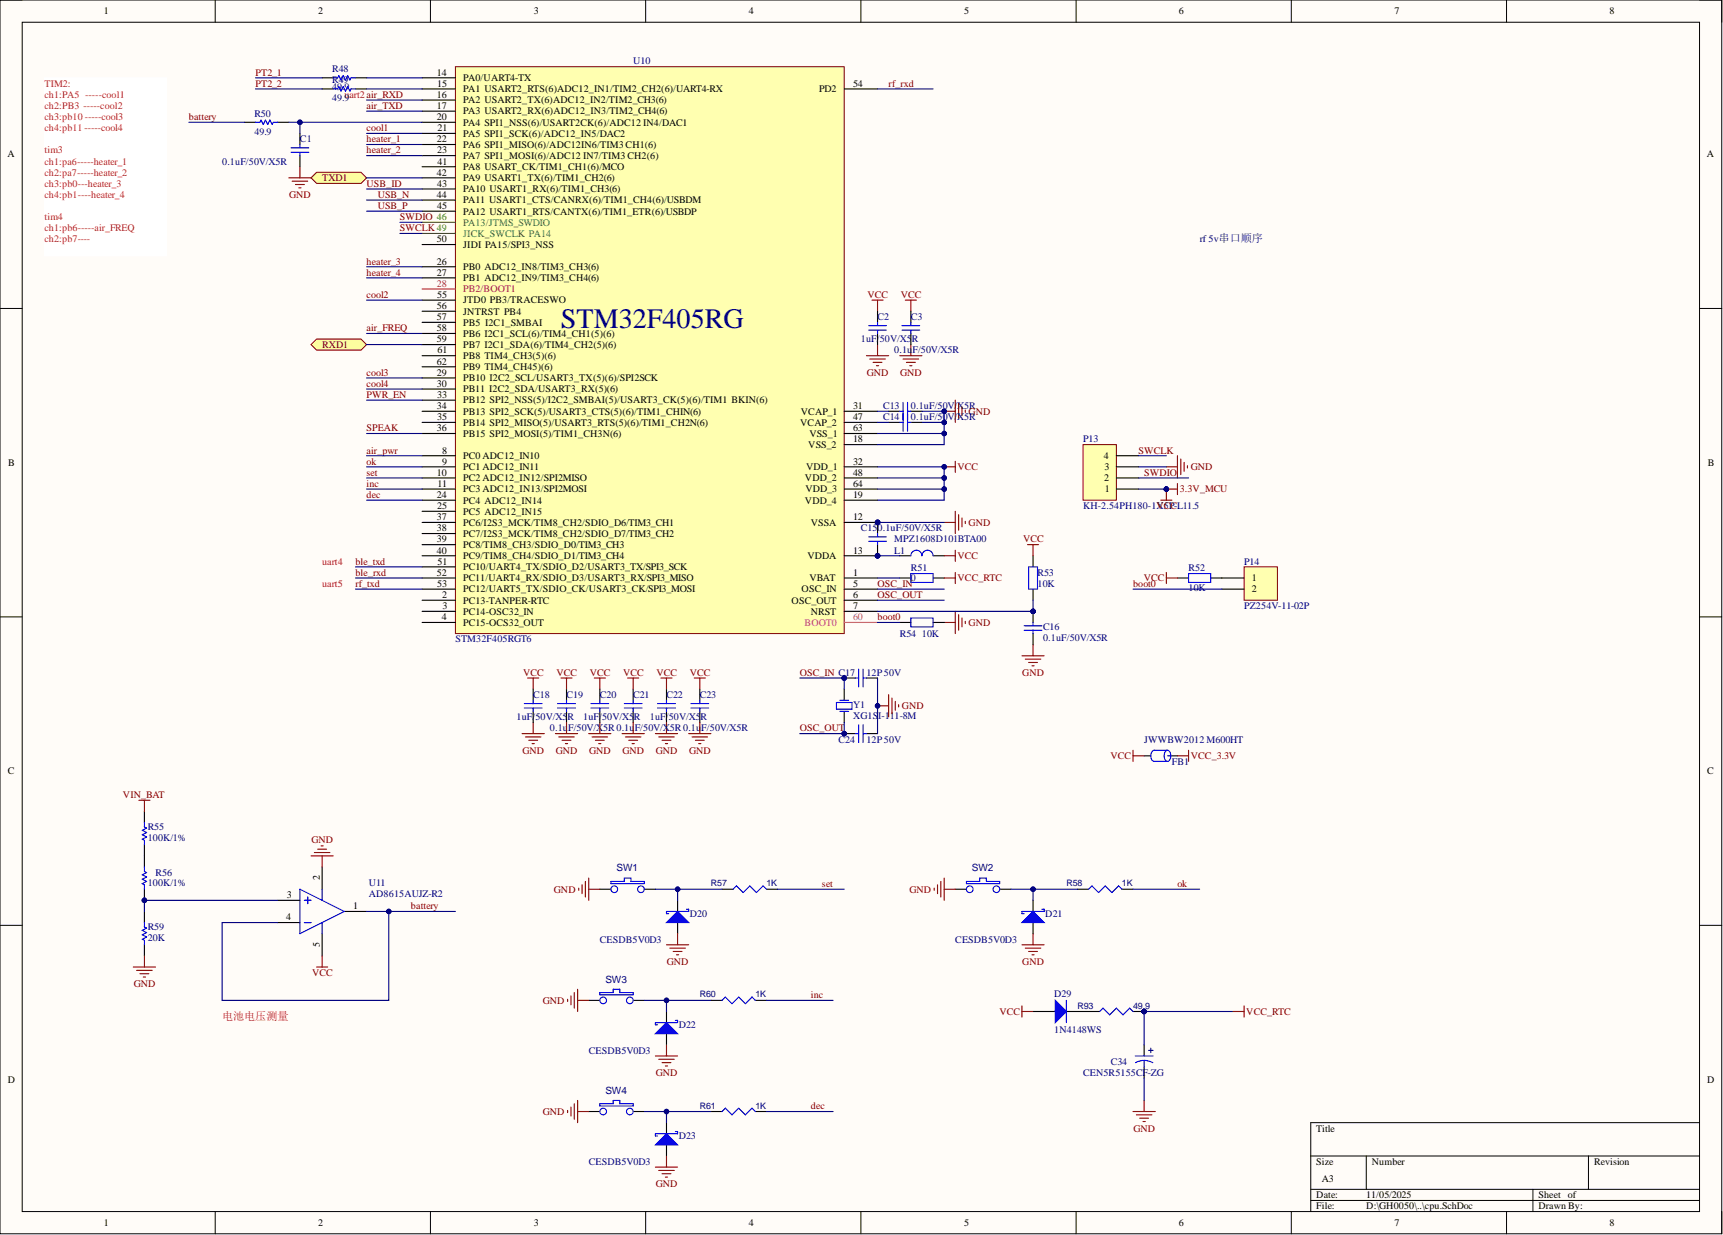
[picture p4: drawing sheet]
<svg xmlns="http://www.w3.org/2000/svg" width="393mm" height="282mm" viewBox="0 0 393 282" stroke-linecap="round" stroke-linejoin="round" font-family="sans-serif">
<defs><g id="words">
<text font-size="6.4" fill="#000080" x="128.1" y="74.8">STM32F405RG</text>
<text font-size="2.5" fill="#f00" x="50.7" y="232.8">电池电压测量</text>
<g font-size="2.3">
<text x="23.7" y="3.3">1</text>
<text x="72.6" y="3.3">2</text>
<text x="121.9" y="3.3">3</text>
<text x="170.9" y="3.3">4</text>
<text x="220.1" y="3.3">5</text>
<text x="269.1" y="3.3">6</text>
<text x="318.3" y="3.3">7</text>
<text x="367.4" y="3.3">8</text>
<text x="99.7" y="17.3">14</text>
<text x="99.7" y="22.3">16</text>
<text x="99.8" y="19.8">15</text>
<text x="105.7" y="18.5">PA0/UART4-TX</text>
<text x="105.7" y="21.1">PA1 USART2_RTS(6)ADC12_IN1/TIM2_CH2(6)/UART4-RX</text>
<text x="105.7" y="23.6">PA2 USART2_TX(6)ADC12_IN2/TIM2_CH3(6)</text>
<text x="187" y="21.1">PD2</text>
<text x="194.8" y="19.8">54</text>
<text x="99.7" y="24.9">17</text>
<text x="99.7" y="27.4">20</text>
<text x="99.9" y="29.9">21</text>
<text x="105.7" y="26.1">PA3 USART2_RX(6)ADC12_IN3/TIM2_CH4(6)</text>
<text x="105.7" y="28.7">PA4 SPI1_NSS(6)/USART2CK(6)/ADC12 IN4/DAC1</text>
<text x="1.7" y="35.9">A</text>
<text x="99.7" y="32.5">22</text>
<text x="99.8" y="35">23</text>
<text x="105.7" y="31.2">PA5 SPI1_SCK(6)/ADC12_IN5/DAC2</text>
<text x="105.7" y="33.7">PA6 SPI1_MISO(6)/ADC12IN6/TIM3 CH1(6)</text>
<text x="389.7" y="35.9">A</text>
<text x="99.7" y="40.1">42</text>
<text x="99.9" y="37.5">41</text>
<text x="105.7" y="36.3">PA7 SPI1_MOSI(6)/ADC12 IN7/TIM3 CH2(6)</text>
<text x="105.7" y="38.8">PA8 USART_CK/TIM1_CH1(6)/MCO</text>
<text x="105.7" y="41.4">PA9 USART1_TX(6)/TIM1_CH2(6)</text>
<text x="99.7" y="45.2">44</text>
<text x="99.8" y="42.6">43</text>
<text x="99.8" y="47.7">45</text>
<text x="105.7" y="43.9">PA10 USART1_RX(6)/TIM1_CH3(6)</text>
<text x="105.7" y="46.4">PA11 USART1_CTS/CANRX(6)/TIM1_CH4(6)/USBDM</text>
<text x="105.7" y="49">PA12 USART1_RTS/CANTX(6)/TIM1_ETR(6)/USBDP</text>
<text x="99.7" y="55.3">50</text>
<text x="105.7" y="56.6">JIDI PA15/SPI3_NSS</text>
<text x="99.7" y="60.4">26</text>
<text x="99.7" y="62.9">27</text>
<text x="105.7" y="61.6">PB0 ADC12_IN8/TIM3_CH3(6)</text>
<text x="105.7" y="64.2">PB1 ADC12_IN9/TIM3_CH4(6)</text>
<text x="99.7" y="70.5">56</text>
<text x="99.8" y="68">55</text>
<text x="105.7" y="69.3">JTD0 PB3/TRACESWO</text>
<text x="105.7" y="71.8">JNTRST PB4</text>
<text x="99.7" y="73.1">57</text>
<text x="99.7" y="75.6">58</text>
<text x="105.7" y="74.3">PB5 I2C1_SMBAI</text>
<text x="105.7" y="76.9">PB6 I2C1_SCL(6)/TIM4_CH1(5)(6)</text>
<text x="99.7" y="78.1">59</text>
<text x="99.7" y="83.2">62</text>
<text x="99.9" y="80.7">61</text>
<text x="105.7" y="79.4">PB7 I2C1_SDA(6)/TIM4_CH2(5)(6)</text>
<text x="105.7" y="81.9">PB8 TIM4_CH3(5)(6)</text>
<text x="99.7" y="85.7">29</text>
<text x="99.7" y="88.3">30</text>
<text x="105.7" y="84.5">PB9 TIM4_CH45)(6)</text>
<text x="105.7" y="87">PB10 I2C2_SCL/USART3_TX(5)(6)/SPI2SCK</text>
<text x="105.7" y="89.6">PB11 I2C2_SDA/USART3_RX(5)(6)</text>
<text x="99.7" y="93.4">34</text>
<text x="99.8" y="90.8">33</text>
<text x="99.8" y="95.9">35</text>
<text x="105.7" y="92.1">PB12 SPI2_NSS(5)/I2C2_SMBAI(5)/USART3_CK(5)(6)/TIM1 BKIN(6)</text>
<text x="105.7" y="94.6">PB13 SPI2_SCK(5)/USART3_CTS(5)(6)/TIM1_CHIN(6)</text>
<text x="182.8" y="94.6">VCAP_1</text>
<text x="194.8" y="93.4">31</text>
<text x="194.8" y="95.9">47</text>
<text x="99.7" y="98.4">36</text>
<text x="105.7" y="97.2">PB14 SPI2_MISO(5)/USART3_RTS(5)(6)/TIM1_CH2N(6)</text>
<text x="105.7" y="99.7">PB15 SPI2_MOSI(5)/TIM1_CH3N(6)</text>
<text x="182.7" y="97.2">VCAP_2</text>
<text x="184.8" y="99.7">VSS_1</text>
<text x="194.8" y="101">18</text>
<text x="194.8" y="98.4">63</text>
<text x="1.9" y="106.4">B</text>
<text x="100.9" y="103.5">8</text>
<text x="100.9" y="106">9</text>
<text x="105.7" y="104.8">PC0 ADC12_IN10</text>
<text x="105.7" y="107.3">PC1 ADC12_IN11</text>
<text x="184" y="107.3">VDD_1</text>
<text x="184.5" y="102.2">VSS_2</text>
<text x="194.8" y="106">32</text>
<text x="252" y="104.8">4</text>
<text x="252.2" y="107.3">3</text>
<text x="389.8" y="106.4">B</text>
<text x="99.7" y="108.6">10</text>
<text x="99.7" y="113.7">24</text>
<text x="99.9" y="111.1">11</text>
<text x="105.7" y="109.8">PC2 ADC12_IN12/SPI2MISO</text>
<text x="105.7" y="112.4">PC3 ADC12_IN13/SPI2MOSI</text>
<text x="183.8" y="109.8">VDD_2</text>
<text x="183.9" y="112.4">VDD_3</text>
<text x="194.8" y="113.7">19</text>
<text x="194.8" y="111.1">64</text>
<text x="194.8" y="108.6">48</text>
<text x="252.1" y="109.8">2</text>
<text x="252.2" y="112.4">1</text>
<text x="99.7" y="118.7">37</text>
<text x="99.8" y="116.2">25</text>
<text x="105.7" y="114.9">PC4 ADC12_IN14</text>
<text x="105.7" y="117.5">PC5 ADC12_IN15</text>
<text x="105.7" y="120">PC6/I2S3_MCK/TIM8_CH2/SDIO_D6/TIM3_CH1</text>
<text x="183.8" y="114.9">VDD_4</text>
<text x="185.1" y="120">VSSA</text>
<text x="194.8" y="118.7">12</text>
<text x="99.7" y="121.3">38</text>
<text x="99.7" y="123.8">39</text>
<text x="105.7" y="122.5">PC7/I2S3_MCK/TIM8_CH2/SDIO_D7/TIM3_CH2</text>
<text x="105.7" y="125.1">PC8/TIM8_CH3/SDIO_D0/TIM3_CH3</text>
<text x="99.7" y="126.3">40</text>
<text x="99.7" y="131.4">52</text>
<text x="99.9" y="128.9">51</text>
<text x="105.7" y="127.6">PC9/TIM8_CH4/SDIO_D1/TIM3_CH4</text>
<text x="105.7" y="130.1">PC10/UART4_TX/SDIO_D2/USART3_TX/SPI3_SCK</text>
<text x="184.4" y="127.6">VDDA</text>
<text x="194.8" y="131.4">1</text>
<text x="194.8" y="126.3">13</text>
<text x="99.8" y="133.9">53</text>
<text x="100.9" y="136.5">2</text>
<text x="105.7" y="132.7">PC11/UART4_RX/SDIO_D3/USART3_RX/SPI3_MISO</text>
<text x="105.7" y="135.2">PC12/UART5_TX/SDIO_CK/USART3_CK/SPI3_MOSI</text>
<text x="105.7" y="137.8">PC13-TANPER-RTC</text>
<text x="180.7" y="137.8">OSC_OUT</text>
<text x="183" y="135.2">OSC_IN</text>
<text x="184.8" y="132.7">VBAT</text>
<text x="194.8" y="136.5">6</text>
<text x="194.8" y="133.9">5</text>
<text x="285.8" y="132.7">1</text>
<text x="285.8" y="135.2">2</text>
<text x="100.8" y="141.6">4</text>
<text x="101" y="139">3</text>
<text x="105.7" y="140.3">PC14-OSC32_IN</text>
<text x="105.7" y="142.8">PC15-OCS32_OUT</text>
<text x="185.1" y="140.3">NRST</text>
<text x="194.8" y="139">7</text>
<text x="1.8" y="176.7">C</text>
<text x="389.8" y="176.7">C</text>
<text x="73" y="200.9" transform="rotate(-90 73 200.9)">2</text>
<text x="65.5" y="205">3</text>
<text x="80.6" y="207.5">1</text>
<text x="65.3" y="210.1">4</text>
<text x="73" y="216.1" transform="rotate(-90 73 216.1)">5</text>
<text x="1.8" y="247.2">D</text>
<text x="389.8" y="247.2">D</text>
<text x="300.5" y="258.3">Title</text>
<text x="300.5" y="265.9">Size</text>
<text x="301.8" y="269.7">A3</text>
<text x="313.2" y="265.9">Number</text>
<text x="363.9" y="265.9">Revision</text>
<text x="300.5" y="273.5">Date:</text>
<text x="311.9" y="273.5">11/05/2025</text>
<text x="351.2" y="273.5">Sheet of</text>
<text x="23.7" y="279.8">1</text>
<text x="72.6" y="279.8">2</text>
<text x="121.9" y="279.8">3</text>
<text x="170.9" y="279.8">4</text>
<text x="220.1" y="279.8">5</text>
<text x="269.1" y="279.8">6</text>
<text x="300.5" y="276">File:</text>
<text x="311.9" y="276">D:\GH0050\..\cpu.SchDoc</text>
<text x="318.3" y="279.8">7</text>
<text x="351.2" y="276">Drawn By:</text>
<text x="367.4" y="279.8">8</text>
</g>
<g font-size="2.3" fill="#800000">
<text x="58.3" y="17.3">PT2_1</text>
<text x="58.3" y="19.8">PT2_2</text>
<text x="202.9" y="19.8">rf_rxd</text>
<text x="43.1" y="27.4">battery</text>
<text x="83.7" y="29.9">cool1</text>
<text x="83.7" y="24.9">air_TXD</text>
<text x="83.7" y="32.5">heater_1</text>
<text x="83.7" y="35">heater_2</text>
<text x="73.5" y="41.4">TXD1</text>
<text x="66" y="45.2">GND</text>
<text x="83.7" y="42.6">USB_ID</text>
<text x="86.2" y="47.7">USB_P</text>
<text x="86.2" y="45.2">USB_N</text>
<text x="91.3" y="52.8">SWCLK 49</text>
<text x="91.3" y="50.2">SWDIO 46</text>
<text x="83.7" y="60.4">heater_3</text>
<text x="83.7" y="62.9">heater_4</text>
<text x="83.7" y="68">cool2</text>
<text x="198.1" y="68">VCC</text>
<text x="205.7" y="68">VCC</text>
<text x="83.7" y="75.6">air_FREQ</text>
<text x="73.5" y="79.4">RXD1</text>
<text x="83.7" y="85.7">cool3</text>
<text x="83.7" y="88.3">cool4</text>
<text x="197.9" y="85.7">GND</text>
<text x="205.5" y="85.7">GND</text>
<text x="83.7" y="90.8">PWR_EN</text>
<text x="221.1" y="94.6">GND</text>
<text x="83.7" y="98.4">SPEAK</text>
<text x="83.7" y="103.5">air_pwr</text>
<text x="83.7" y="106">ok</text>
<text x="218.6" y="107.3">VCC</text>
<text x="259.9" y="103.5">SWCLK</text>
<text x="271.8" y="107.3">GND</text>
<text x="83.7" y="108.6">set</text>
<text x="83.7" y="111.1">inc</text>
<text x="83.7" y="113.7">dec</text>
<text x="261.2" y="108.6">SWDIO</text>
<text x="269.3" y="112.4">3.3V_MCU</text>
<text x="221.1" y="120">GND</text>
<text x="233.6" y="123.8">VCC</text>
<text x="81.1" y="128.9">ble_txd</text>
<text x="81.1" y="131.4">ble_rxd</text>
<text x="218.6" y="127.6">VCC</text>
<text x="81.1" y="133.9">rf_txd</text>
<text x="200.3" y="133.9">OSC_IN</text>
<text x="200.3" y="136.5">OSC_OUT</text>
<text x="218.6" y="132.7">VCC_RTC</text>
<text x="258.7" y="133.9">boot0</text>
<text x="261.1" y="132.7">VCC</text>
<text x="200.3" y="141.6">boot0</text>
<text x="221.1" y="142.8">GND</text>
<text x="119.4" y="154.2">VCC</text>
<text x="127" y="154.2">VCC</text>
<text x="134.7" y="154.2">VCC</text>
<text x="142.3" y="154.2">VCC</text>
<text x="149.9" y="154.2">VCC</text>
<text x="157.5" y="154.2">VCC</text>
<text x="182.6" y="154.2">OSC_IN C17</text>
<text x="233.4" y="154.2">GND</text>
<text x="205.9" y="161.9">GND</text>
<text x="182.6" y="166.9">OSC_OUT</text>
<text x="119.3" y="172">GND</text>
<text x="126.9" y="172">GND</text>
<text x="134.5" y="172">GND</text>
<text x="142.1" y="172">GND</text>
<text x="149.7" y="172">GND</text>
<text x="157.3" y="172">GND</text>
<text x="253.5" y="173.3">VCC</text>
<text x="271.8" y="173.3">VCC_3.3V</text>
<text x="28.1" y="182.1">VIN_BAT</text>
<text x="71.1" y="192.3">GND</text>
<text x="126.5" y="203.7">GND</text>
<text x="187.7" y="202.4">set</text>
<text x="207.6" y="203.7">GND</text>
<text x="268.8" y="202.4">ok</text>
<text x="93.8" y="207.5">battery</text>
<text x="152.2" y="220.2">GND</text>
<text x="233.4" y="220.2">GND</text>
<text x="30.5" y="225.3">GND</text>
<text x="71.3" y="222.7">VCC</text>
<text x="185.1" y="227.8">inc</text>
<text x="123.9" y="229.1">GND</text>
<text x="228.1" y="231.6">VCC</text>
<text x="284.5" y="231.6">VCC_RTC</text>
<text x="149.7" y="245.6">GND</text>
<text x="123.9" y="254.5">GND</text>
<text x="185.1" y="253.2">dec</text>
<text x="258.7" y="258.3">GND</text>
<text x="149.7" y="270.9">GND</text>
</g>
<g font-size="2.3" fill="#000080">
<text x="75.8" y="16.5">R48</text>
<text x="144.5" y="14.7">U10</text>
<text x="75.8" y="20.6">49.9</text>
<text x="75.8" y="19">R49</text>
<text x="75.8" y="23.1">49.9</text>
<text x="58.1" y="26.6">R50</text>
<text x="58.1" y="30.7">49.9</text>
<text x="68.5" y="32.5">C1</text>
<text x="50.7" y="37.5">0.1uF/50V/X5R</text>
<text x="273.9" y="55.2">rf 5v串口顺序</text>
<text x="200.3" y="73.1">C2</text>
<text x="207.9" y="73.1">C3</text>
<text x="196.5" y="78.1">1uF/</text>
<text x="200.8" y="78.1">50V/X5</text>
<text x="204.1" y="80.7">0.1u</text>
<text x="208.1" y="78.1">R</text>
<text x="208.3" y="80.7">F/50V/X5R</text>
<text x="201.6" y="93.4">C13</text>
<text x="201.6" y="95.9">C14</text>
<text x="207.9" y="93.4">0.1uF/50V/</text>
<text x="207.9" y="95.9">0.1uF/50V/</text>
<text x="218.5" y="93.4">X</text>
<text x="218.5" y="95.9">X5R</text>
<text x="220.1" y="93.4">5R</text>
<text x="247.2" y="101">P13</text>
<text x="247.2" y="116.2">KH-2.54PH180-1V5P-</text>
<text x="264" y="116.2">XCCL11.5</text>
<text x="196.5" y="121.3">C150.1uF/50V/X5R</text>
<text x="204.1" y="123.8">MPZ1608D101BTA00</text>
<text x="204.1" y="126.3">L1</text>
<text x="207.9" y="130.4">R51</text>
<text x="236.9" y="131.4">R53</text>
<text x="271.3" y="130.4">R52</text>
<text x="284" y="128.9">P14</text>
<text x="207.9" y="132.7">0</text>
<text x="236.9" y="133.9">10K</text>
<text x="271.3" y="135">10K</text>
<text x="238.1" y="143.8">C16</text>
<text x="284" y="139">PZ254V-11-02P</text>
<text x="104" y="146.6">STM32F405RGT6</text>
<text x="205.4" y="145.4">R54</text>
<text x="210.5" y="145.4">10K</text>
<text x="238.1" y="146.4">0.1uF/50V/X5R</text>
<text x="197.8" y="154.2">12P50V</text>
<text x="121.7" y="159.3">C18</text>
<text x="129.3" y="159.3">C19</text>
<text x="136.9" y="159.3">C20</text>
<text x="144.5" y="159.3">C21</text>
<text x="152.2" y="159.3">C22</text>
<text x="159.8" y="159.3">C23</text>
<text x="194.8" y="161.6">Y1</text>
<text x="117.9" y="164.4">1uF/</text>
<text x="122.2" y="164.4">50V/X5</text>
<text x="125.5" y="166.9">0.1u</text>
<text x="129.5" y="164.4">R</text>
<text x="129.7" y="166.9">F/50V/X5R 0.1u</text>
<text x="133.1" y="164.4">1uF/</text>
<text x="137.5" y="164.4">50V/X5</text>
<text x="144.7" y="164.4">R</text>
<text x="144.9" y="166.9">F/50V/X5R 0.1u</text>
<text x="148.3" y="164.4">1uF/</text>
<text x="152.7" y="164.4">50V/X5</text>
<text x="159.9" y="164.4">R</text>
<text x="160.1" y="166.9">F/50V/X5R</text>
<text x="194.8" y="164.1">XG1SI-111-8M</text>
<text x="191.5" y="169.5">C24</text>
<text x="197.8" y="169.5">12P50V</text>
<text x="261.2" y="169.5">JWWBW2012 M600HT</text>
<text x="267.5" y="174.5">FB1</text>
<text x="33.7" y="189.5">R55</text>
<text x="33.7" y="192">100K/1%</text>
<text x="33.7" y="202.2">100K/1%</text>
<text x="35.5" y="199.9">R56</text>
<text x="84.2" y="202.2">U11</text>
<text x="140.7" y="198.9">SW1</text>
<text x="221.9" y="198.9">SW2</text>
<text x="84.2" y="204.7">AD8615AUJZ-R2</text>
<text x="157.5" y="209.3">D20</text>
<text x="238.6" y="209.3">D21</text>
<text x="33.7" y="212.3">R59</text>
<text x="33.7" y="214.9">20K</text>
<text x="136.9" y="215.1">CESDB5V0D3</text>
<text x="218.1" y="215.1">CESDB5V0D3</text>
<text x="138.2" y="224.3">SW3</text>
<text x="240.7" y="227.6">D29</text>
<text x="154.9" y="234.7">D22</text>
<text x="240.7" y="235.7">1N4148WS</text>
<text x="134.4" y="240.5">CESDB5V0D3</text>
<text x="247.2" y="245.6">CEN5R5155CF-ZG</text>
<text x="253.6" y="243">C34</text>
<text x="138.2" y="249.6">SW4</text>
<text x="154.9" y="260">D23</text>
<text x="134.4" y="265.9">CESDB5V0D3</text>
</g>
<g font-size="2.3" fill="#ee0e22">
<text x="10.1" y="19.8">TIM2:</text>
<text x="10.1" y="22.3">ch1:PA5 -----cool1</text>
<text x="10.1" y="24.9">ch2:PB3 -----cool2</text>
<text x="10.1" y="27.4">ch3:pb10 -----cool3</text>
<text x="10.1" y="29.9">ch4:pb11 -----cool4</text>
<text x="10.1" y="35">t</text>
<text x="10.8" y="35">im3</text>
<text x="10.1" y="37.5">ch1:pa6-----heater_1</text>
<text x="10.1" y="40.1">ch2:pa7-----heater_2</text>
<text x="10.1" y="42.6">ch3:pb0---heater_3</text>
<text x="10.1" y="45.2">ch4:pb1----heater_4</text>
<text x="10.1" y="50.2">t</text>
<text x="10.1" y="52.8">ch1:pb6-----air_FREQ</text>
<text x="10.8" y="50.2">im4</text>
<text x="10.1" y="55.3">ch2:pb7----</text>
</g>
<g font-size="2.3" fill="#f00">
<text x="78.6" y="22.3">uart2air_RXD</text>
<text x="73.5" y="128.9">uart4</text>
<text x="73.5" y="133.9">uart5</text>
</g>
<g font-size="2.3" fill="#00bf00">
<text x="105.7" y="51.5">PA13/JTMS_SWDIO</text>
<text x="105.7" y="54">JICK_SWCLK PA14</text>
</g>
<g font-size="2.3" fill="#a1006a">
<text x="99.7" y="65.5">28</text>
<text x="105.7" y="66.7">PB2/BOOT1</text>
</g>
<g font-size="2.3" fill="#bf00bf">
<text x="183.7" y="142.8">BOOT0</text>
<text x="194.8" y="141.6">60</text>
</g>
<g font-size="2" fill="#000080">
<text x="162.3" y="202.3">R57</text>
<text x="175" y="202.3">1K</text>
<text x="243.4" y="202.3">R58</text>
<text x="256.1" y="202.3">1K</text>
<text x="159.8" y="227.6">R60</text>
<text x="172.4" y="227.6">1K</text>
<text x="246" y="230.2">R93</text>
<text x="258.7" y="230.2">49.9</text>
<text x="159.8" y="253">R61</text>
<text x="172.4" y="253">1K</text>
</g>
</g></defs>
<path d="M0 0h393.1v281.6h-393.1z" fill-rule="evenodd" fill="#fffcf8"/>
<path d="M0 0h393.1v281.6h-393.1z" fill="none" stroke="#000" stroke-width=".23"/>
<path d="M5.1 5.1h382.9v271.4h-382.9z" fill-rule="evenodd" fill="#fffcf8"/>
<g fill="none" stroke="#000" stroke-width=".23">
<path d="M0 0h5.1M5.1 5.1h382.9v271.4h-382.9zM49.1 0v5.1M98.3 0v5.1M147.4 0v5.1M196.5 0v5.1M245.7 0v5.1M294.8 0v5.1M343.9 0v5.1M388 0h5.1v5.1M0 70.4h5.1M388 70.4h5.1"/>
<path d="M0 140.8h5.1M388 140.8h5.1M0 211.2h5.1M388 211.2h5.1M388 256.2h-88.8v20.3M49.1 276.5v5.1M98.3 276.5v5.1M147.4 276.5v5.1M196.5 276.5v5.1M245.7 276.5v5.1M294.8 276.5v5.1M299.2 263.8h88.8"/>
<path d="M299.2 271.4h88.8M299.2 274h88.8M311.9 263.8v7.6M343.9 276.5v5.1M350 271.4v5.1M362.6 263.8v7.6M393.1 276.5v5.1"/>
</g>
<circle cx="200.3" cy="119.2" r=".51" fill="#000080"/>
<circle cx="200.3" cy="119.2" r=".51" fill="none" stroke="#000080" stroke-width=".23"/>
<circle cx="200.3" cy="126.8" r=".51" fill="#000080"/>
<circle cx="200.3" cy="126.8" r=".51" fill="none" stroke="#000080" stroke-width=".23"/>
<path d="M104 15.2h88.7v129.4h-88.7z" fill-rule="evenodd" fill="#ffffb0"/>
<path d="M104 15.2h88.7v129.4h-88.7z" fill="none" stroke="#800000" stroke-width=".23"/>
<g fill="none" stroke="#000" stroke-width=".25">
<path d="M96.4 17.8h7.6M96.4 20.3h7.6M96.4 22.8h7.6M96.4 25.4h7.6M96.4 27.9h7.6M96.4 30.4h7.6M96.4 33h7.6M96.4 35.5h7.6M96.4 38.1h7.6M96.4 40.6h7.6M96.4 43.1h7.6M96.4 45.7h7.6"/>
<path d="M96.4 48.2h7.6M96.4 55.8h7.6M96.4 60.9h7.6M96.4 63.4h7.6M96.4 68.5h7.6M96.4 71h7.6M96.4 73.6h7.6M96.4 76.1h7.6M96.4 78.6h7.6M96.4 81.2h7.6M96.4 83.7h7.6M96.4 86.3h7.6"/>
<path d="M96.4 88.8h7.6M96.4 91.3h7.6M96.4 93.9h7.6M96.4 96.4h7.6M96.4 98.9h7.6M192.7 93.9h7.6M192.7 96.4h7.6M192.7 98.9h7.6M96.4 104h7.6M96.4 106.6h7.6M96.4 109.1h7.6M96.4 111.6h7.6"/>
<path d="M96.4 114.2h7.6M96.4 116.7h7.6M96.4 119.2h7.6M192.7 106.6h7.6M192.7 109.1h7.6M192.7 111.6h7.6M192.7 114.2h7.6M192.7 119.2h7.6M192.7 101.5h7.6M96.4 121.8h7.6M96.4 124.3h7.6M96.4 126.8h7.6"/>
<path d="M96.4 129.4h7.6M96.4 131.9h7.6M96.4 134.5h7.6M96.4 137h7.6M96.4 139.5h7.6M96.4 142.1h7.6"/>
</g>
<path d="M96.4 50.7h7.6M96.4 53.3h7.6" fill="none" stroke="#00bf00" stroke-width=".25"/>
<path d="M96.4 66h7.6" fill="none" stroke="#a1006a" stroke-width=".25"/>
<circle cx="200.3" cy="119.2" r=".51" fill="#000080"/>
<circle cx="200.3" cy="119.2" r=".51" fill="none" stroke="#000080" stroke-width=".23"/>
<path d="M192.7 142.1h7.6" fill="none" stroke="#bf00bf" stroke-width=".25"/>
<path d="M192.7 139.5h7.6M192.7 137h7.6M192.7 134.5h7.6M192.7 131.9h7.6M192.7 126.8h7.6" fill="none" stroke="#000" stroke-width=".25"/>
<circle cx="200.3" cy="126.8" r=".51" fill="#000080"/>
<circle cx="200.3" cy="126.8" r=".51" fill="none" stroke="#000080" stroke-width=".23"/>
<path d="M192.7 20.3h7.6M202.9 93.9h2.5M207.9 93.9h2.6" fill="none" stroke="#000" stroke-width=".25"/>
<path d="M205.4 93.9h.8M206.2 91.8v4.1M207.2 91.8v4.1M207.2 93.9h.7" fill="none" stroke="#00f" stroke-width=".25"/>
<path d="M215.6 93.9h2.5M218.1 91.3v5.1M218.8 92.1v3.5M219.6 92.9v2M220.4 93.6v.5" fill="none" stroke="#800000" stroke-width=".25"/>
<circle cx="215.6" cy="93.9" r=".51" fill="#000080"/>
<circle cx="215.6" cy="93.9" r=".51" fill="none" stroke="#000080" stroke-width=".23"/>
<path d="M202.9 96.4h2.5M207.9 96.4h2.6" fill="none" stroke="#000" stroke-width=".25"/>
<path d="M205.4 96.4h.8M206.2 94.4v4M207.2 94.4v4M207.2 96.4h.7" fill="none" stroke="#00f" stroke-width=".25"/>
<path d="M215.6 106.6h2.5M218.1 105.3v2.5" fill="none" stroke="#800000" stroke-width=".25"/>
<circle cx="215.6" cy="106.6" r=".51" fill="#000080"/>
<circle cx="215.6" cy="106.6" r=".51" fill="none" stroke="#000080" stroke-width=".23"/>
<path d="M215.6 119.2h2.5M218.1 116.7v5.1M218.8 117.5v3.5M219.6 118.2v2M220.4 119v.5" fill="none" stroke="#800000" stroke-width=".25"/>
<path d="M205.4 126.8h2.5M213 126.8h2.6" fill="none" stroke="#000" stroke-width=".25"/>
<path d="M207.9 126.8a1.27 1.27 0 0 1 1.3-1.2 1.27 1.27 0 0 1 1.3 1.2 1.27 1.27 0 0 1 1.2-1.2 1.27 1.27 0 0 1 1.3 1.2" fill="none" stroke="#00f" stroke-width=".25"/>
<circle cx="200.3" cy="119.2" r=".51" fill="#000080"/>
<circle cx="200.3" cy="119.2" r=".51" fill="none" stroke="#000080" stroke-width=".23"/>
<circle cx="200.3" cy="126.8" r=".51" fill="#000080"/>
<circle cx="200.3" cy="126.8" r=".51" fill="none" stroke="#000080" stroke-width=".23"/>
<path d="M200.3 119.2v2.6" fill="none" stroke="#000" stroke-width=".25"/>
<circle cx="200.3" cy="119.2" r=".51" fill="#000080"/>
<circle cx="200.3" cy="119.2" r=".51" fill="none" stroke="#000080" stroke-width=".23"/>
<path d="M200.3 124.3v2.5" fill="none" stroke="#000" stroke-width=".25"/>
<circle cx="200.3" cy="126.8" r=".51" fill="#000080"/>
<circle cx="200.3" cy="126.8" r=".51" fill="none" stroke="#000080" stroke-width=".23"/>
<path d="M198.3 123.5h4.1M198.3 122.5h4.1M200.3 121.8v.7M200.3 123.5v.8M207.9 130.9h5.1v2h-5.1z" fill="none" stroke="#00f" stroke-width=".25"/>
<path d="M215.6 126.8h2.5M218.1 125.6v2.5" fill="none" stroke="#800000" stroke-width=".25"/>
<path d="M205.4 131.9h2.5M213 131.9h2.6" fill="none" stroke="#000" stroke-width=".25"/>
<circle cx="235.8" cy="139.5" r=".51" fill="#000080"/>
<circle cx="235.8" cy="139.5" r=".51" fill="none" stroke="#000080" stroke-width=".23"/>
<path d="M235.8 139.5v2.6M235.8 144.6v2.5" fill="none" stroke="#000" stroke-width=".25"/>
<circle cx="235.8" cy="139.5" r=".51" fill="#000080"/>
<circle cx="235.8" cy="139.5" r=".51" fill="none" stroke="#000080" stroke-width=".23"/>
<g fill="none" stroke="#00f" stroke-width=".25">
<path d="M198.3 74.3h4.1M198.3 75.3h4.1M200.3 73.6v.7M200.3 75.3v.8M205.9 74.3h4.1M205.9 75.3h4.1M207.9 73.6v.7M207.9 75.3v.8M207.9 141.1h5.1v2h-5.1zM233.8 142.8h4.1M233.8 143.8h4.1M235.8 142.1v.7"/>
<path d="M235.8 143.8v.8"/>
</g>
<g fill="none" stroke="#800000" stroke-width=".25">
<path d="M199.1 68.5h2.5M200.3 68.5v2.5M200.3 78.6v2.6M206.7 68.5h2.5M207.9 68.5v2.5M207.9 78.6v2.6M197.8 81.2h5.1M198.6 81.9h3.5M199.3 82.7h2M200.1 83.5h.5M205.4 81.2h5.1M206.2 81.9h3.5"/>
<path d="M206.9 82.7h2.1M207.7 83.5h.5M266.3 111.6h2.5M268.8 110.4v2.5M218.1 139.5v5.1M215.6 142.1h2.5M218.8 140.3v3.5M219.6 141.1v2M220.4 141.8v.5"/>
</g>
<path d="M200.3 71v2.6M200.3 76.1v2.5M207.9 71v2.6M207.9 76.1v2.5M205.4 142.1h2.5M213 142.1h2.6" fill="none" stroke="#000" stroke-width=".25"/>
<circle cx="266.3" cy="111.6" r=".51" fill="#000080"/>
<circle cx="266.3" cy="111.6" r=".51" fill="none" stroke="#000080" stroke-width=".23"/>
<path d="M247.2 101.5h7.7v12.7h-7.7z" fill-rule="evenodd" fill="#ffffb0"/>
<path d="M247.2 101.5h7.7v12.7h-7.7z" fill="none" stroke="#800000" stroke-width=".23"/>
<g fill="none" stroke="#000" stroke-width=".25">
<path d="M254.9 111.6h5M254.9 109.1h5M254.9 106.6h5M254.9 104h5M121.7 157.3v2.5M129.3 157.3v2.5M136.9 157.3v2.5M144.5 157.3v2.5M152.2 157.3v2.5M159.8 157.3v2.5M192.7 157.3v2.5M121.7 162.4v2.5"/>
<path d="M129.3 162.4v2.5M136.9 162.4v2.5M144.5 162.4v2.5M152.2 162.4v2.5M159.8 162.4v2.5M192.7 162.4v2.5"/>
</g>
<g fill="none" stroke="#800000" stroke-width=".25">
<path d="M266.3 106.6h2.5M268.8 104v5.1M269.6 104.8v3.5M270.3 105.5v2.1M271.1 106.3v.5M120.5 154.8h2.5M121.7 154.8v2.5M128.1 154.8h2.5M129.3 154.8v2.5M135.7 154.8h2.5M136.9 154.8v2.5M143.3 154.8h2.5"/>
<path d="M144.5 154.8v2.5M150.9 154.8h2.5M152.2 154.8v2.5M158.5 154.8h2.5M159.8 154.8v2.5M119.2 167.4h5.1M119.9 168.2h3.6M120.7 169h2M121.5 169.7h.5M121.7 164.9v2.5M126.8 167.4h5.1M127.6 168.2h3.5"/>
<path d="M128.3 169h2M129.1 169.7h.5M129.3 164.9v2.5M134.4 167.4h5.1M135.2 168.2h3.5M135.9 169h2.1M136.7 169.7h.5M136.9 164.9v2.5M142 167.4h5.1M142.8 168.2h3.5M143.5 169h2.1M144.3 169.7h.5"/>
<path d="M144.5 164.9v2.5M149.6 167.4h5.1M150.4 168.2h3.5M151.1 169h2.1M151.9 169.7h.5M152.2 164.9v2.5M157.2 167.4h5.1M158 168.2h3.5M158.7 169h2.1M159.5 169.7h.5M159.8 164.9v2.5"/>
</g>
<g fill="none" stroke="#00f" stroke-width=".25">
<path d="M121.7 159.8v.8M129.3 159.8v.8M136.9 159.8v.8M144.5 159.8v.8M152.2 159.8v.8M159.8 159.8v.8M191.7 159.8h2M119.7 160.6h4.1M119.7 161.6h4.1M121.7 161.6v.8M127.3 160.6h4.1M127.3 161.6h4.1"/>
<path d="M129.3 161.6v.8M134.9 160.6h4.1M134.9 161.6h4.1M136.9 161.6v.8M142.5 160.6h4.1M142.5 161.6h4.1M144.5 161.6v.8M150.1 160.6h4.1M150.1 161.6h4.1M152.2 161.6v.8M157.7 160.6h4.1M157.7 161.6h4.1"/>
<path d="M159.8 161.6v.8M191 160.3h3.5v1.6h-3.5zM191.7 162.4h2"/>
</g>
<circle cx="192.7" cy="167.4" r=".51" fill="#000080"/>
<circle cx="192.7" cy="167.4" r=".51" fill="none" stroke="#000080" stroke-width=".23"/>
<path d="M192.7 167.4h2.6M197.8 167.4h2.5" fill="none" stroke="#000" stroke-width=".25"/>
<circle cx="192.7" cy="167.4" r=".51" fill="#000080"/>
<circle cx="192.7" cy="167.4" r=".51" fill="none" stroke="#000080" stroke-width=".23"/>
<path d="M195.3 167.4h.7M196 165.4v4.1M197 165.4v4.1M197 167.4h.8" fill="none" stroke="#00f" stroke-width=".25"/>
<circle cx="192.7" cy="154.8" r=".51" fill="#000080"/>
<circle cx="192.7" cy="154.8" r=".51" fill="none" stroke="#000080" stroke-width=".23"/>
<path d="M192.7 154.8h2.6M197.8 154.8h2.5" fill="none" stroke="#000" stroke-width=".25"/>
<circle cx="192.7" cy="154.8" r=".51" fill="#000080"/>
<circle cx="192.7" cy="154.8" r=".51" fill="none" stroke="#000080" stroke-width=".23"/>
<path d="M195.3 154.8h.7M196 152.7v4.1M197 152.7v4.1M197 154.8h.8" fill="none" stroke="#00f" stroke-width=".25"/>
<path d="M202.9 158.6v5M203.6 159.3v3.6M200.3 161.1h2.6M204.4 160.1v2M205.2 160.8v.5" fill="none" stroke="#800000" stroke-width=".25"/>
<circle cx="200.3" cy="161.1" r=".51" fill="#000080"/>
<circle cx="200.3" cy="161.1" r=".51" fill="none" stroke="#000080" stroke-width=".23"/>
<path d="M284 129.4h7.6v7.6h-7.6z" fill-rule="evenodd" fill="#ffffb0"/>
<path d="M284 129.4h7.6v7.6h-7.6z" fill="none" stroke="#800000" stroke-width=".23"/>
<path d="M268.8 131.9h2.5M276.4 131.9h7.6M278.9 134.5h5.1" fill="none" stroke="#000" stroke-width=".25"/>
<path d="M271.3 130.9h5.1v2h-5.1z" fill="none" stroke="#00f" stroke-width=".25"/>
<path d="M266.3 130.7v2.5M266.3 131.9h2.5" fill="none" stroke="#800000" stroke-width=".25"/>
<path d="M10.1 17.8h27.9v40.6h-27.9z" fill-rule="evenodd" fill="#fff"/>
<path d="M10.1 17.8h27.9v40.6h-27.9z" fill="none" stroke="#fff" stroke-width=".23"/>
<path d="M235.8 126.8v2.6M235.8 134.5v2.5M33 185.2v2.5M33 192.8v2.5M73.5 197.9v5.1M33 208v2.6M33 215.6v2.6M63.4 210.6h5.1M63.4 205.5h5.1M73.5 213.1v5.1M78.6 208h5.1" fill="none" stroke="#000" stroke-width=".25"/>
<path d="M234.8 129.4h2.1v5.1h-2.1zM33 187.7v1l.5 .3-1 .5 1 .5-1 .5 1 .5-1 .5 .5 .3v1M33 210.6v1l.5 .2-1 .5 1 .5-1 .6 1 .5-1 .5 .5 .2v1M68.5 203l10.1 5-10.1 5.1zM69.5 210.6h1.5M69.5 205.5h1.5M70.2 204.7v1.5M73.5 203v2.5M73.5 210.6v2.5" fill="none" stroke="#00f" stroke-width=".25"/>
<g fill="none" stroke="#800000" stroke-width=".25">
<path d="M234.6 124.3h2.5M235.8 124.3v2.5M233.3 149.7h5.1M234.1 150.4h3.5M234.8 151.2h2.1M235.6 152h.5M235.8 147.1v2.6M71 195.3h5.1M71.8 194.6h3.5M72.5 193.8h2.1M73.3 193.1h.5M73.5 195.3v2.6"/>
<path d="M33 218.2v2.5M73.5 218.2v2.5M30.4 220.7h5.1M31.2 221.5h3.5M32 222.2h2M32.7 223h.5M72.3 220.7h2.5"/>
</g>
<circle cx="33" cy="205.5" r=".51" fill="#000080"/>
<circle cx="33" cy="205.5" r=".51" fill="none" stroke="#000080" stroke-width=".23"/>
<path d="M33 203v2.5" fill="none" stroke="#000" stroke-width=".25"/>
<circle cx="33" cy="205.5" r=".51" fill="#000080"/>
<circle cx="33" cy="205.5" r=".51" fill="none" stroke="#000080" stroke-width=".23"/>
<path d="M55.8 27.9h2.5M63.4 27.9h2.5M68.5 30.4v2.6M68.5 35.5v2.6M33 195.3v2.6" fill="none" stroke="#000" stroke-width=".25"/>
<path d="M58.3 27.9h1l.3-.5 .5 1 .5-1 .5 1 .5-1 .5 1 .3-.5h1M66.4 33.7h4.1M66.4 34.8h4.1M68.5 33v.7M68.5 34.8v.7M33 197.9v1l.5 .2-1 .6 1 .5-1 .5 1 .5-1 .5 .5 .2v1.1" fill="none" stroke="#00f" stroke-width=".25"/>
<path d="M68.5 38.1v2.5M65.9 40.6h5.1M66.7 41.4h3.5M67.5 42.1h2M68.2 42.9h.5" fill="none" stroke="#800000" stroke-width=".25"/>
<path d="M72.3 39.3h10.1l1.3 1.3-1.3 1.3h-10.1l-1.3-1.3z" fill-rule="evenodd" fill="#ffff80"/>
<path d="M72.3 39.3h10.1l1.3 1.3-1.3 1.3h-10.1l-1.3-1.3z" fill="none" stroke="#800000" stroke-width=".23"/>
<path d="M72.3 77.4h10.1l1.3 1.2-1.3 1.3h-10.1l-1.3-1.3z" fill-rule="evenodd" fill="#ffff80"/>
<path d="M72.3 77.4h10.1l1.3 1.2-1.3 1.3h-10.1l-1.3-1.3z" fill="none" stroke="#800000" stroke-width=".23"/>
<path d="M261.2 172.5h1.5M267.3 172.5h1.5M136.9 203h2.6M147.1 203h2.5M154.7 205.5v2.5M154.7 210.6v2.5" fill="none" stroke="#000" stroke-width=".25"/>
<path d="M266.5 171.2a1.44 1.44 0 0 1 0 2.6M266.5 171.2h-3a1.44 1.44 0 0 0 0 2.6h3M266.5 171.2a1.44 1.44 0 0 0 0 2.6M266.5 172.5h.8M156.7 207.5h.5v.5h-5v.5h.5" fill="none" stroke="#00f" stroke-width=".25"/>
<path d="M258.7 171.2v2.6M258.7 172.5h2.5M268.8 172.5h2.5M271.3 171.2v2.6M132.1 202.7v.5M132.9 201.9v2.1M133.6 201.2v3.5M134.4 200.4v5.1M134.4 203h2.5" fill="none" stroke="#800000" stroke-width=".25"/>
<g fill="none" stroke="#000bff" stroke-width=".25">
<path d="M139.5 201.2h3v-.8h1.5v.8h3.1v.5h-7.6z"/>
<circle cx="140.2" cy="203" r=".76"/>
<circle cx="146.3" cy="203" r=".76"/>
</g>
<path d="M154.7 208l2.5 2.6h-5z" fill="#00f"/>
<path d="M154.7 208l2.5 2.6h-5zM154.2 232.9h.5v.5h-5.1v.5h.5" fill="none" stroke="#00f" stroke-width=".25"/>
<path d="M152.2 215.6h5M152.9 216.4h3.6M153.7 217.2h2M154.4 217.9h.5M154.7 213.1v2.5M129.6 228.1v.5M130.3 227.3v2M131.1 226.5v3.6M131.9 225.8v5.1M131.9 228.3h2.5" fill="none" stroke="#800000" stroke-width=".25"/>
<path d="M164.8 203h2.6M175 203h2.5M134.4 228.3h2.5M144.5 228.3h2.6M152.2 230.9v2.5M152.2 235.9v2.6" fill="none" stroke="#000" stroke-width=".25"/>
<g fill="none" stroke="#000bff" stroke-width=".25">
<path d="M167.4 203l.7-.8 1.6 1.5 1.5-1.5 1.5 1.5 1.5-1.5 .8 .8M136.9 226.5h3.1v-.7h1.5v.7h3v.6h-7.6z"/>
<circle cx="137.7" cy="228.3" r=".76"/>
<circle cx="143.8" cy="228.3" r=".76"/>
</g>
<path d="M152.2 233.4l2.5 2.5h-5.1z" fill="#00f"/>
<path d="M152.2 233.4l2.5 2.5h-5.1zM154.2 258.3h.5v.5h-5.1v.5h.5" fill="none" stroke="#00f" stroke-width=".25"/>
<path d="M152.2 238.5v2.5M129.6 253.4v.5M130.3 252.7v2M131.1 251.9v3.6M131.9 251.2v5M131.9 253.7h2.5M149.6 241h5.1M150.4 241.8h3.5M151.1 242.5h2.1M151.9 243.3h.5" fill="none" stroke="#800000" stroke-width=".25"/>
<path d="M162.3 228.3h2.5M172.4 228.3h2.6M134.4 253.7h2.5M144.5 253.7h2.6M152.2 256.2v2.6M152.2 261.3v2.5" fill="none" stroke="#000" stroke-width=".25"/>
<g fill="none" stroke="#000bff" stroke-width=".25">
<path d="M164.8 228.3l.8-.7 1.5 1.5 1.5-1.5 1.6 1.5 1.5-1.5 .7 .7M136.9 251.9h3.1v-.7h1.5v.7h3v.5h-7.6z"/>
<circle cx="137.7" cy="253.7" r=".76"/>
<circle cx="143.8" cy="253.7" r=".76"/>
</g>
<path d="M152.2 258.8l2.5 2.5h-5.1z" fill="#00f"/>
<path d="M237.9 207.5h.5v.5h-5.1v.5h.5M152.2 258.8l2.5 2.5h-5.1z" fill="none" stroke="#00f" stroke-width=".25"/>
<path d="M213.3 202.7v.5M214 201.9v2.1M214.8 201.2v3.5M215.6 200.4v5.1M215.6 203h2.5M149.6 266.4h5.1M150.4 267.1h3.5M151.1 267.9h2.1M151.9 268.7h.5M152.2 263.8v2.6" fill="none" stroke="#800000" stroke-width=".25"/>
<path d="M218.1 203h2.5M228.2 203h2.6M235.8 205.5v2.5M235.8 210.6v2.5M162.3 253.7h2.5M172.4 253.7h2.6" fill="none" stroke="#000" stroke-width=".25"/>
<g fill="none" stroke="#000bff" stroke-width=".25">
<path d="M220.6 201.2h3.1v-.8h1.5v.8h3v.5h-7.6zM164.8 253.7l.8-.8 1.5 1.6 1.5-1.6 1.6 1.6 1.5-1.6 .7 .8"/>
<circle cx="221.4" cy="203" r=".76"/>
<circle cx="227.5" cy="203" r=".76"/>
</g>
<path d="M235.8 208l2.6 2.6h-5.1z" fill="#00f"/>
<path d="M235.8 208l2.6 2.6h-5.1z" fill="none" stroke="#00f" stroke-width=".25"/>
<path d="M265 114.2h2.5M266.3 111.6v2.6M31.7 182.7h2.5M33 182.7v2.5M233.3 215.6h5.1M234.1 216.4h3.5M234.8 217.2h2.1M235.6 217.9h.5M235.8 213.1v2.5" fill="none" stroke="#800000" stroke-width=".25"/>
<path d="M246 203h2.5M256.1 203h2.6" fill="none" stroke="#000" stroke-width=".25"/>
<path d="M248.5 203l.8-.8 1.5 1.5 1.5-1.5 1.5 1.5 1.6-1.5 .7 .8" fill="none" stroke="#000bff" stroke-width=".25"/>
<circle cx="266.3" cy="111.6" r=".51" fill="#000080"/>
<circle cx="266.3" cy="111.6" r=".51" fill="none" stroke="#000080" stroke-width=".23"/>
<path d="M73.5 17.8h2.6M81.1 17.8h2.6M73.5 20.3h2.6M81.1 20.3h2.6M235.8 230.9h5.1M243.4 230.9h5.1M261.2 238.5v2.5M261.2 243.5v2.6" fill="none" stroke="#000" stroke-width=".25"/>
<path d="M76.1 17.8h1l.2-.5 .6 1 .5-1 .5 1 .5-1 .5 1 .2-.5h1M76.1 20.3h1l.2-.5 .6 1 .5-1 .5 1 .5-1 .5 1 .2-.5h1M259.2 241h4M261.2 242l.8 .1 1.2 .4M261.2 242l-.8 .1-1.2 .4M261.2 242v1.5" fill="none" stroke="#00f" stroke-width=".25"/>
<path d="M262.2 239.7h1M262.7 239.2v1" fill="none" stroke="#0c0087" stroke-width=".25"/>
<path d="M240.9 228.3l2.5 2.6-2.5 2.5z" fill="#00f"/>
<path d="M240.9 228.3l2.5 2.6-2.5 2.5zM243.4 228.3v5.1" fill="none" stroke="#00f" stroke-width=".25"/>
<path d="M233.3 229.6v2.5M233.3 230.9h2.5" fill="none" stroke="#800000" stroke-width=".25"/>
<circle cx="261.2" cy="230.9" r=".51" fill="#000080"/>
<circle cx="261.2" cy="230.9" r=".51" fill="none" stroke="#000080" stroke-width=".23"/>
<path d="M248.5 230.9h2.6M258.7 230.9h2.5" fill="none" stroke="#000" stroke-width=".25"/>
<circle cx="261.2" cy="230.9" r=".51" fill="#000080"/>
<circle cx="261.2" cy="230.9" r=".51" fill="none" stroke="#000080" stroke-width=".23"/>
<path d="M251.1 230.9l.7-.8 1.5 1.5 1.6-1.5 1.5 1.5 1.5-1.5 .8 .8" fill="none" stroke="#000bff" stroke-width=".25"/>
<path d="M83.7 43.1h12.7M83.7 45.7h12.7M83.7 48.2h12.7M91.3 50.7h5.1M91.3 53.3h5.1M200.3 93.9h2.6M200.3 96.4h2.6M200.3 119.2h15.3" fill="none" stroke="#000080" stroke-width=".25"/>
<circle cx="200.3" cy="119.2" r=".51" fill="#000080"/>
<circle cx="200.3" cy="119.2" r=".51" fill="none" stroke="#000080" stroke-width=".23"/>
<path d="M210.5 93.9h5.1v7.6h-15.3" fill="none" stroke="#000080" stroke-width=".25"/>
<circle cx="215.6" cy="98.9" r=".51" fill="#000080"/>
<circle cx="215.6" cy="98.9" r=".51" fill="none" stroke="#000080" stroke-width=".23"/>
<circle cx="215.6" cy="96.4" r=".51" fill="#000080"/>
<circle cx="215.6" cy="96.4" r=".51" fill="none" stroke="#000080" stroke-width=".23"/>
<circle cx="215.6" cy="93.9" r=".51" fill="#000080"/>
<circle cx="215.6" cy="93.9" r=".51" fill="none" stroke="#000080" stroke-width=".23"/>
<path d="M210.5 96.4h5.1" fill="none" stroke="#000080" stroke-width=".25"/>
<circle cx="215.6" cy="96.4" r=".51" fill="#000080"/>
<circle cx="215.6" cy="96.4" r=".51" fill="none" stroke="#000080" stroke-width=".23"/>
<path d="M200.3 98.9h15.3" fill="none" stroke="#000080" stroke-width=".25"/>
<circle cx="215.6" cy="98.9" r=".51" fill="#000080"/>
<circle cx="215.6" cy="98.9" r=".51" fill="none" stroke="#000080" stroke-width=".23"/>
<path d="M200.3 106.6h15.3v7.6h-15.3" fill="none" stroke="#000080" stroke-width=".25"/>
<circle cx="215.6" cy="111.6" r=".51" fill="#000080"/>
<circle cx="215.6" cy="111.6" r=".51" fill="none" stroke="#000080" stroke-width=".23"/>
<circle cx="215.6" cy="109.1" r=".51" fill="#000080"/>
<circle cx="215.6" cy="109.1" r=".51" fill="none" stroke="#000080" stroke-width=".23"/>
<circle cx="215.6" cy="106.6" r=".51" fill="#000080"/>
<circle cx="215.6" cy="106.6" r=".51" fill="none" stroke="#000080" stroke-width=".23"/>
<path d="M200.3 109.1h15.3" fill="none" stroke="#000080" stroke-width=".25"/>
<circle cx="215.6" cy="109.1" r=".51" fill="#000080"/>
<circle cx="215.6" cy="109.1" r=".51" fill="none" stroke="#000080" stroke-width=".23"/>
<path d="M200.3 111.6h15.3" fill="none" stroke="#000080" stroke-width=".25"/>
<circle cx="215.6" cy="111.6" r=".51" fill="#000080"/>
<circle cx="215.6" cy="111.6" r=".51" fill="none" stroke="#000080" stroke-width=".23"/>
<path d="M200.3 126.8h5.1" fill="none" stroke="#000080" stroke-width=".25"/>
<circle cx="200.3" cy="126.8" r=".51" fill="#000080"/>
<circle cx="200.3" cy="126.8" r=".51" fill="none" stroke="#000080" stroke-width=".23"/>
<path d="M259.9 104h6.4M259.9 109.1h11.4M259.9 111.6h6.4M200.3 131.9h5.1M200.3 137h15.3M200.3 134.5h15.3M200.3 142.1h5.1" fill="none" stroke="#000080" stroke-width=".25"/>
<circle cx="266.3" cy="111.6" r=".51" fill="#000080"/>
<circle cx="266.3" cy="111.6" r=".51" fill="none" stroke="#000080" stroke-width=".23"/>
<path d="M259.9 106.6h6.4M182.6 154.8h10.1v2.5" fill="none" stroke="#000080" stroke-width=".25"/>
<circle cx="192.7" cy="154.8" r=".51" fill="#000080"/>
<circle cx="192.7" cy="154.8" r=".51" fill="none" stroke="#000080" stroke-width=".23"/>
<path d="M192.7 164.9v2.5h-10.1" fill="none" stroke="#000080" stroke-width=".25"/>
<circle cx="192.7" cy="167.4" r=".51" fill="#000080"/>
<circle cx="192.7" cy="167.4" r=".51" fill="none" stroke="#000080" stroke-width=".23"/>
<path d="M200.3 154.8v12.6" fill="none" stroke="#000080" stroke-width=".25"/>
<circle cx="200.3" cy="161.1" r=".51" fill="#000080"/>
<circle cx="200.3" cy="161.1" r=".51" fill="none" stroke="#000080" stroke-width=".23"/>
<g fill="none" stroke="#000080" stroke-width=".25">
<path d="M83.7 30.4h12.7M83.7 33h12.7M83.7 35.5h12.7M83.7 20.3h12.7M83.7 68.5h12.7M83.7 63.4h12.7M83.7 60.9h12.7M83.7 78.6h12.7M83.7 76.1h12.7M83.7 86.3h12.7M83.7 88.8h12.7M235.8 137v2.5h-35.5"/>
<path d="M258.7 134.5h20.2"/>
</g>
<circle cx="235.8" cy="139.5" r=".51" fill="#000080"/>
<circle cx="235.8" cy="139.5" r=".51" fill="none" stroke="#000080" stroke-width=".23"/>
<path d="M83.7 22.8h12.7M83.7 25.4h12.7M81.1 129.4h15.3M81.1 131.9h15.3M83.7 208h5.1v20.3h-38.1v-17.7h12.7" fill="none" stroke="#000080" stroke-width=".25"/>
<circle cx="88.8" cy="208" r=".51" fill="#000080"/>
<circle cx="88.8" cy="208" r=".51" fill="none" stroke="#000080" stroke-width=".23"/>
<path d="M63.4 205.5h-30.4v2.5" fill="none" stroke="#000080" stroke-width=".25"/>
<circle cx="33" cy="205.5" r=".51" fill="#000080"/>
<circle cx="33" cy="205.5" r=".51" fill="none" stroke="#000080" stroke-width=".23"/>
<path d="M88.8 208h15.2" fill="none" stroke="#000080" stroke-width=".25"/>
<circle cx="88.8" cy="208" r=".51" fill="#000080"/>
<circle cx="88.8" cy="208" r=".51" fill="none" stroke="#000080" stroke-width=".23"/>
<path d="M65.9 27.9h30.5" fill="none" stroke="#000080" stroke-width=".25"/>
<circle cx="68.5" cy="27.9" r=".51" fill="#000080"/>
<circle cx="68.5" cy="27.9" r=".51" fill="none" stroke="#000080" stroke-width=".23"/>
<path d="M43.1 27.9h12.7M68.5 27.9v2.5" fill="none" stroke="#000080" stroke-width=".25"/>
<circle cx="68.5" cy="27.9" r=".51" fill="#000080"/>
<circle cx="68.5" cy="27.9" r=".51" fill="none" stroke="#000080" stroke-width=".23"/>
<path d="M83.7 40.6h12.7M83.7 104h12.7M149.6 203h15.2" fill="none" stroke="#000080" stroke-width=".25"/>
<circle cx="154.7" cy="203" r=".51" fill="#000080"/>
<circle cx="154.7" cy="203" r=".51" fill="none" stroke="#000080" stroke-width=".23"/>
<path d="M154.7 203v2.5" fill="none" stroke="#000080" stroke-width=".25"/>
<circle cx="154.7" cy="203" r=".51" fill="#000080"/>
<circle cx="154.7" cy="203" r=".51" fill="none" stroke="#000080" stroke-width=".23"/>
<path d="M177.5 203h15.2M147.1 228.3h15.2" fill="none" stroke="#000080" stroke-width=".25"/>
<circle cx="152.2" cy="228.3" r=".51" fill="#000080"/>
<circle cx="152.2" cy="228.3" r=".51" fill="none" stroke="#000080" stroke-width=".23"/>
<path d="M152.2 228.3v2.6" fill="none" stroke="#000080" stroke-width=".25"/>
<circle cx="152.2" cy="228.3" r=".51" fill="#000080"/>
<circle cx="152.2" cy="228.3" r=".51" fill="none" stroke="#000080" stroke-width=".23"/>
<path d="M175 228.3h15.2M147.1 253.7h15.2" fill="none" stroke="#000080" stroke-width=".25"/>
<circle cx="152.2" cy="253.7" r=".51" fill="#000080"/>
<circle cx="152.2" cy="253.7" r=".51" fill="none" stroke="#000080" stroke-width=".23"/>
<path d="M152.2 253.7v2.5" fill="none" stroke="#000080" stroke-width=".25"/>
<circle cx="152.2" cy="253.7" r=".51" fill="#000080"/>
<circle cx="152.2" cy="253.7" r=".51" fill="none" stroke="#000080" stroke-width=".23"/>
<path d="M230.8 203h15.2M175 253.7h15.2" fill="none" stroke="#000080" stroke-width=".25"/>
<circle cx="235.8" cy="203" r=".51" fill="#000080"/>
<circle cx="235.8" cy="203" r=".51" fill="none" stroke="#000080" stroke-width=".23"/>
<path d="M235.8 203v2.5" fill="none" stroke="#000080" stroke-width=".25"/>
<circle cx="235.8" cy="203" r=".51" fill="#000080"/>
<circle cx="235.8" cy="203" r=".51" fill="none" stroke="#000080" stroke-width=".23"/>
<g fill="none" stroke="#000080" stroke-width=".25">
<path d="M58.3 17.8h15.2M83.7 17.8h12.7M58.3 20.3h15.2M200.3 20.3h12.7M83.7 98.9h12.7M83.7 91.3h12.7M83.7 106.6h12.7M83.7 109.1h12.7M83.7 111.6h12.7M83.7 114.2h12.7M81.1 134.5h15.3M258.7 203h15.2"/>
<path d="M261.2 230.9v7.6"/>
</g>
<circle cx="261.2" cy="230.9" r=".51" fill="#000080"/>
<circle cx="261.2" cy="230.9" r=".51" fill="none" stroke="#000080" stroke-width=".23"/>
<path d="M258.7 253.7h5M259.4 254.5h3.6M260.2 255.2h2M260.9 256h.5M261.2 251.2v2.5" fill="none" stroke="#800000" stroke-width=".25"/>
<path d="M261.2 230.9h20.3M261.2 246.1v5.1" fill="none" stroke="#000080" stroke-width=".25"/>
<circle cx="261.2" cy="230.9" r=".51" fill="#000080"/>
<circle cx="261.2" cy="230.9" r=".51" fill="none" stroke="#000080" stroke-width=".23"/>
<path d="M215.6 131.9h2.5M218.1 130.7v2.5M281.5 230.9h2.5M284 229.6v2.5" fill="none" stroke="#800000" stroke-width=".25"/>
<use href="#words"/>
</svg>
